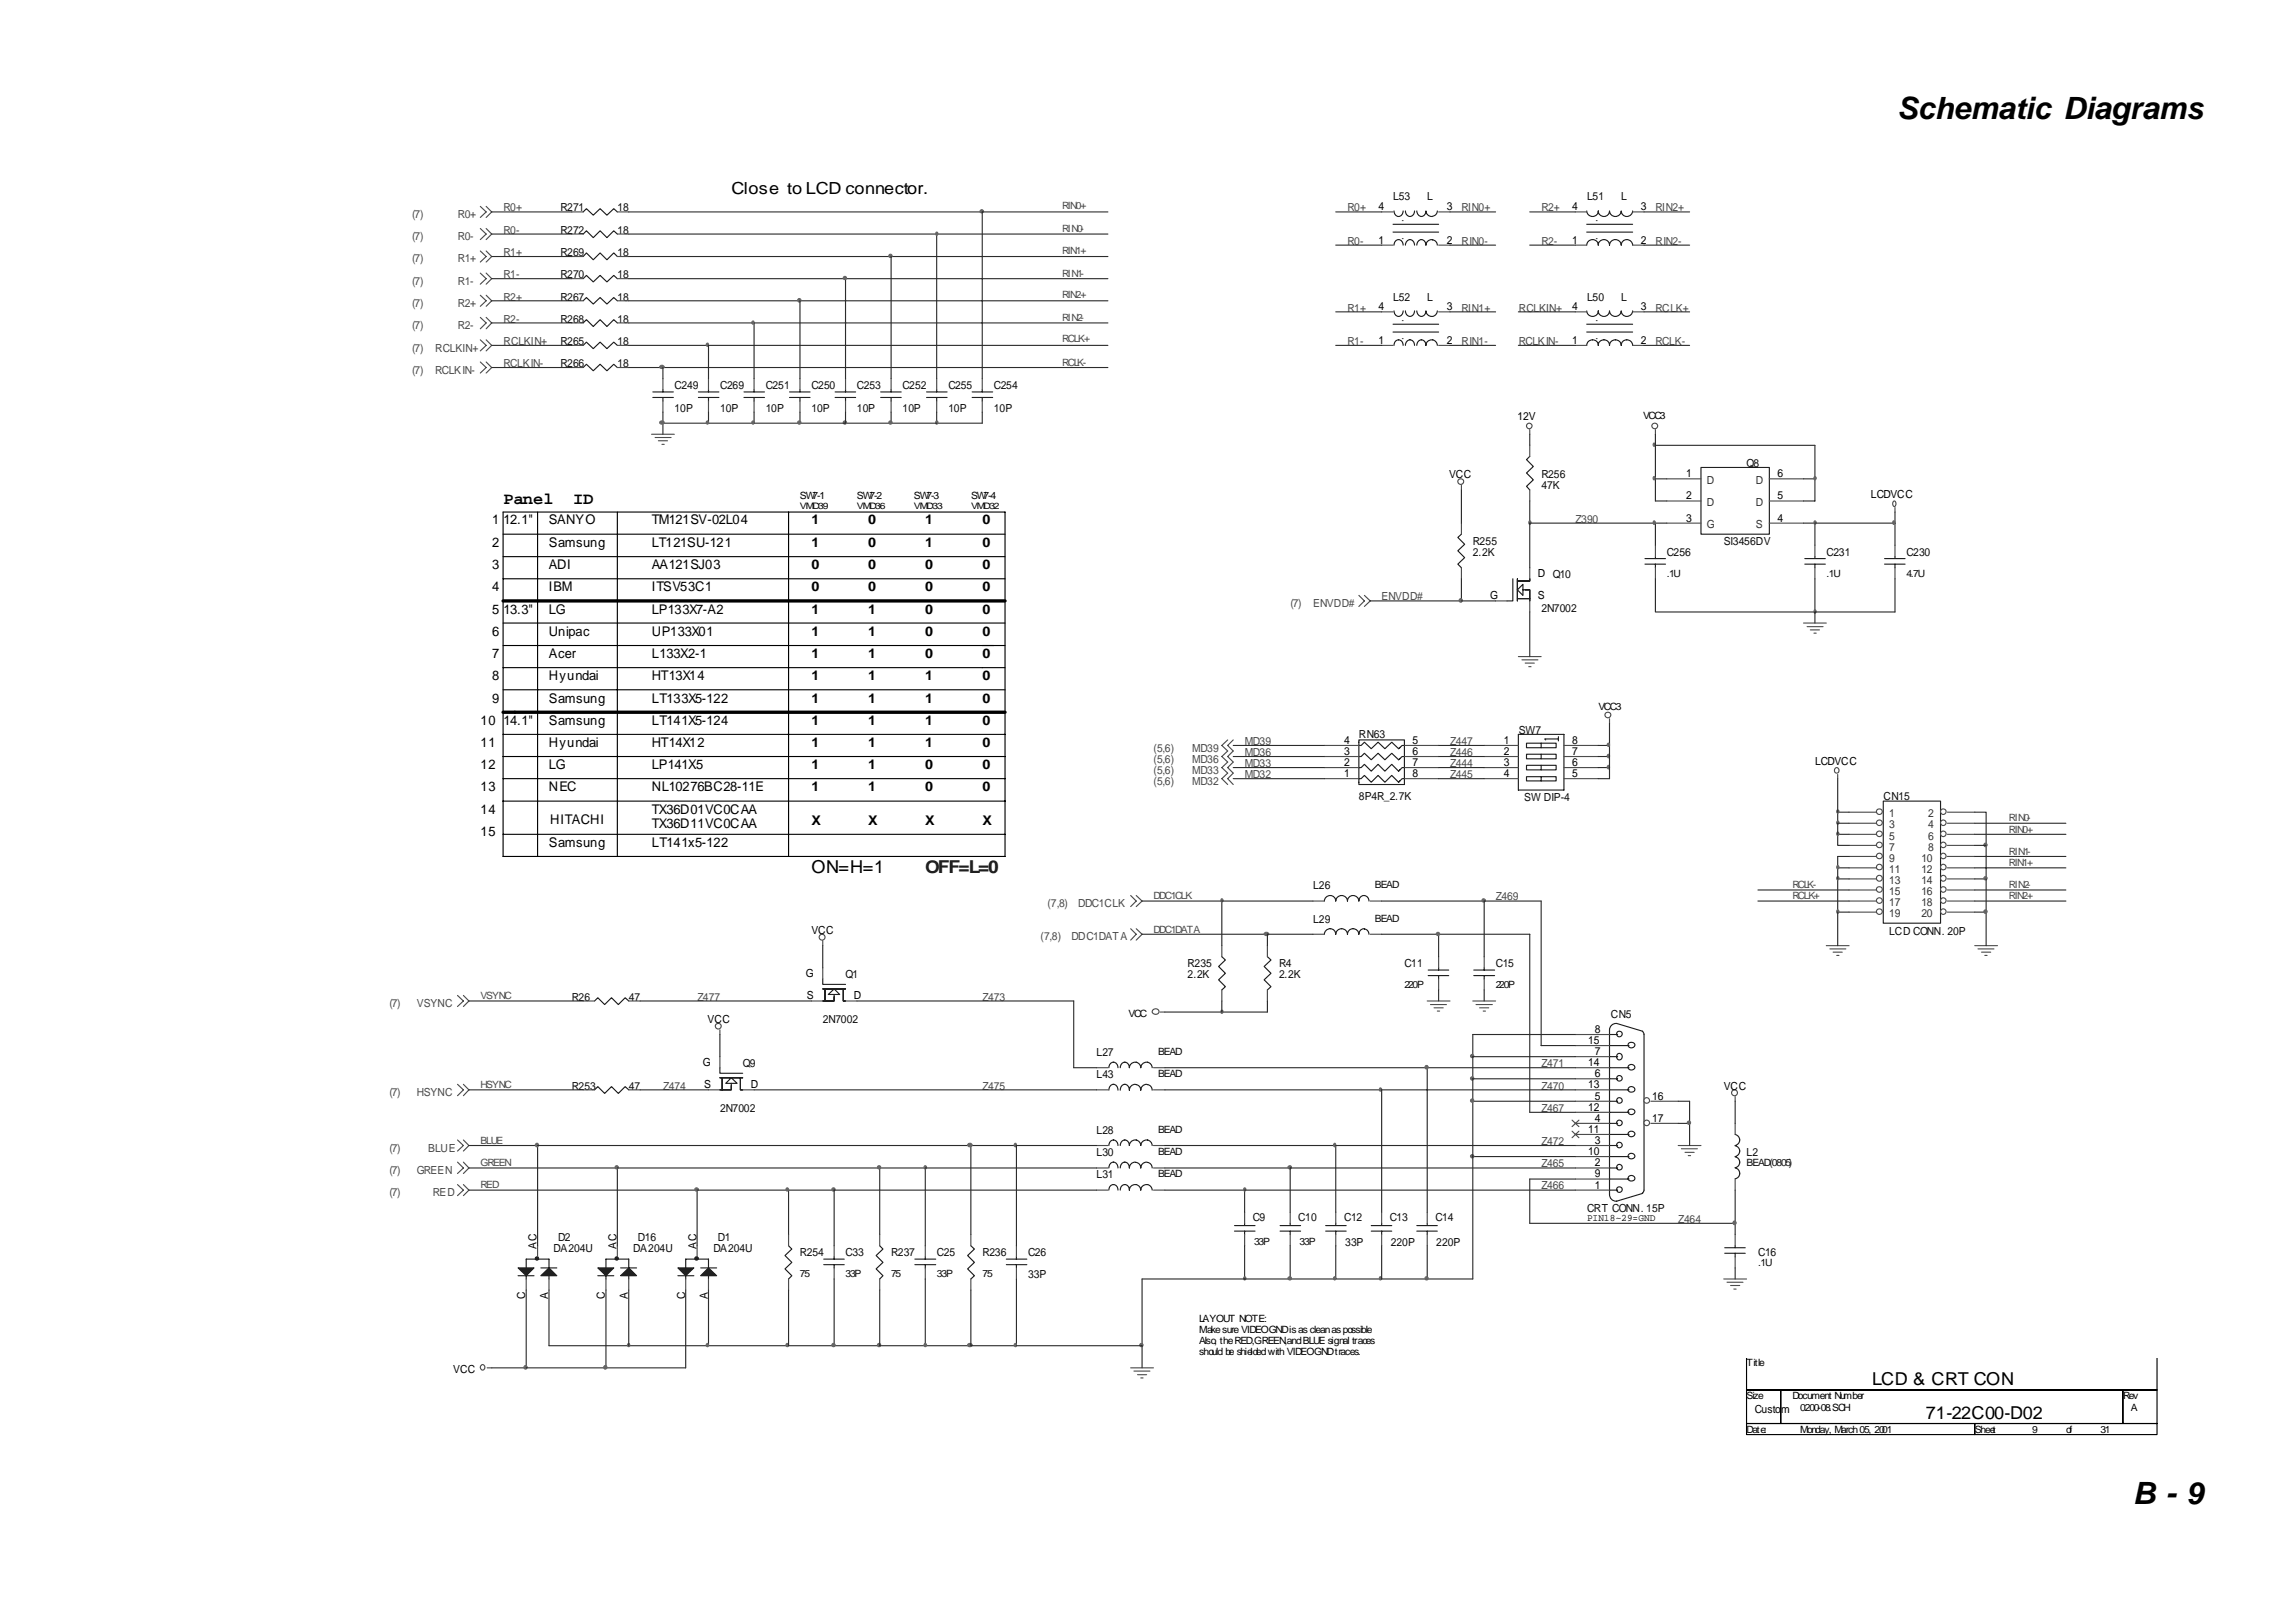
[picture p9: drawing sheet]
<svg xmlns="http://www.w3.org/2000/svg" width="297mm" height="210mm" viewBox="0 0 297 210" stroke-linecap="round" stroke-linejoin="round" font-family="sans-serif">
<defs><g id="words">
<g font-size="4">
<text x="246.7" y="15.4">Schematic Diagrams</text>
<text x="277.4" y="195.6">B - 9</text>
</g>
<g font-size="2.3">
<text x="105.5" y="113.6">ON=H=1</text>
<text x="243.5" y="180.1">LCD &amp; CRT CON</text>
<text x="250.5" y="184.5">71-22C00-D02</text>
</g>
<text font-size="2.3" fill="#1b1b1b" x="120.3" y="113.6">OFF=L=0</text>
<g font-size="2.2">
<text x="95.1" y="25.2">Close to LCD connector.</text>
<text x="65.5" y="65.5">Panel</text>
<text x="74.5" y="65.5">ID</text>
</g>
<g font-size="1.7">
<text x="64" y="68.2">1</text>
<text x="64" y="71.1">2</text>
<text x="65.5" y="68.2">12.1&quot;</text>
<text x="71.4" y="71.1">Samsung</text>
<text x="71.4" y="68.2">SANYO</text>
<text x="84.8" y="71.1">LT121SU-121</text>
<text x="84.8" y="68.2">TM121SV-02L04</text>
<text x="105.5" y="71.1">1</text>
<text x="105.5" y="68.2">1</text>
<text x="112.9" y="71.1">0</text>
<text x="112.9" y="68.2">0</text>
<text x="120.3" y="68.2">1</text>
<text x="120.3" y="71.1">1</text>
<text x="127.8" y="71.1">0</text>
<text x="127.8" y="68.2">0</text>
<text x="64" y="74">3</text>
<text x="64" y="76.9">4</text>
<text x="71.4" y="74">ADI</text>
<text x="71.4" y="76.9">IBM</text>
<text x="84.8" y="76.9">ITSV53C1</text>
<text x="84.8" y="74">AA121SJ03</text>
<text x="105.5" y="74">0</text>
<text x="105.5" y="76.9">0</text>
<text x="112.9" y="76.9">0</text>
<text x="112.9" y="74">0</text>
<text x="120.3" y="74">0</text>
<text x="120.3" y="76.9">0</text>
<text x="127.8" y="74">0</text>
<text x="127.8" y="76.9">0</text>
<text x="64" y="79.8">5</text>
<text x="64" y="82.7">6</text>
<text x="65.5" y="79.8">13.3&quot;</text>
<text x="71.4" y="79.8">LG</text>
<text x="71.4" y="82.7">Unipac</text>
<text x="84.8" y="82.7">UP133X01</text>
<text x="84.8" y="79.8">LP133X7-A2</text>
<text x="105.5" y="82.7">1</text>
<text x="105.5" y="79.8">1</text>
<text x="112.9" y="82.7">1</text>
<text x="112.9" y="79.8">1</text>
<text x="120.3" y="79.8">0</text>
<text x="120.3" y="82.7">0</text>
<text x="127.8" y="79.8">0</text>
<text x="127.8" y="82.7">0</text>
<text x="64" y="85.6">7</text>
<text x="64" y="88.4">8</text>
<text x="71.4" y="85.6">Acer</text>
<text x="71.4" y="88.4">Hyundai</text>
<text x="84.8" y="88.4">HT13X14</text>
<text x="84.8" y="85.6">L133X2-1</text>
<text x="105.5" y="88.4">1</text>
<text x="105.5" y="85.6">1</text>
<text x="112.9" y="88.4">1</text>
<text x="112.9" y="85.6">1</text>
<text x="120.3" y="88.4">1</text>
<text x="120.3" y="85.6">0</text>
<text x="127.8" y="85.6">0</text>
<text x="127.8" y="88.4">0</text>
<text x="62.5" y="94.2">10</text>
<text x="64" y="91.4">9</text>
<text x="65.5" y="94.2">14.1&quot;</text>
<text x="71.4" y="91.4">Samsung</text>
<text x="71.4" y="94.2">Samsung</text>
<text x="84.8" y="94.2">LT141X5-124</text>
<text x="84.8" y="91.4">LT133X5-122</text>
<text x="105.5" y="94.2">1</text>
<text x="105.5" y="91.4">1</text>
<text x="112.9" y="94.2">1</text>
<text x="112.9" y="91.4">1</text>
<text x="120.3" y="91.4">1</text>
<text x="120.3" y="94.2">1</text>
<text x="127.8" y="91.4">0</text>
<text x="127.8" y="94.2">0</text>
<text x="62.5" y="97.1">11</text>
<text x="62.5" y="100">12</text>
<text x="71.4" y="97.1">Hyundai</text>
<text x="71.4" y="100">LG</text>
<text x="84.8" y="100">LP141X5</text>
<text x="84.8" y="97.1">HT14X12</text>
<text x="105.5" y="97.1">1</text>
<text x="105.5" y="100">1</text>
<text x="112.9" y="100">1</text>
<text x="112.9" y="97.1">1</text>
<text x="120.3" y="97.1">1</text>
<text x="120.3" y="100">0</text>
<text x="127.8" y="97.1">0</text>
<text x="127.8" y="100">0</text>
<text x="62.5" y="102.9">13</text>
<text x="62.5" y="105.8">14</text>
<text x="71.4" y="102.9">NEC</text>
<text x="71.6" y="107.1">HITACHI</text>
<text x="84.8" y="105.8">TX36D01VC0CAA</text>
<text x="84.8" y="107.7">TX36D11VC0CAA</text>
<text x="84.8" y="102.9">NL10276BC28-11E</text>
<text x="105.5" y="102.9">1</text>
<text x="105.5" y="107.2">X</text>
<text x="112.9" y="102.9">1</text>
<text x="112.9" y="107.2">X</text>
<text x="120.3" y="102.9">0</text>
<text x="120.3" y="107.2">X</text>
<text x="127.8" y="107.2">X</text>
<text x="127.8" y="102.9">0</text>
<text x="62.5" y="108.7">15</text>
<text x="71.4" y="110.2">Samsung</text>
<text x="84.8" y="110.2">LT141x5-122</text>
</g>
<g font-size="1.4" fill="#4a4a4a">
<text x="53.6" y="28.4">(7)</text>
<text x="59.5" y="28.4">R0+</text>
<text x="65.5" y="27.5">R0+</text>
<text x="175.2" y="27.5">R0+</text>
<text x="190.1" y="27.5">RIN0+</text>
<text x="200.5" y="27.5">R2+</text>
<text x="215.3" y="27.5">RIN2+</text>
<text x="53.6" y="31.2">(7)</text>
<text x="53.6" y="34.1">(7)</text>
<text x="59.5" y="31.2">R0-</text>
<text x="59.5" y="34.1">R1+</text>
<text x="65.5" y="30.4">R0-</text>
<text x="65.5" y="33.3">R1+</text>
<text x="175.2" y="31.8">R0-</text>
<text x="190.1" y="31.8">RIN0-</text>
<text x="200.5" y="31.8">R2-</text>
<text x="215.3" y="31.8">RIN2-</text>
<text x="53.6" y="37">(7)</text>
<text x="53.6" y="39.9">(7)</text>
<text x="59.5" y="37">R1-</text>
<text x="59.5" y="39.9">R2+</text>
<text x="65.5" y="36.2">R1-</text>
<text x="65.5" y="42">R2-</text>
<text x="65.5" y="39.1">R2+</text>
<text x="175.2" y="40.5">R1+</text>
<text x="190.1" y="40.5">RIN1+</text>
<text x="197.5" y="40.5">RCLKIN+</text>
<text x="215.3" y="40.5">RCLK+</text>
<text x="53.6" y="42.8">(7)</text>
<text x="53.6" y="45.7">(7)</text>
<text x="56.6" y="45.7">RCLKIN+</text>
<text x="59.5" y="42.8">R2-</text>
<text x="65.5" y="44.8">RCLKIN+</text>
<text x="65.5" y="47.7">RCLKIN-</text>
<text x="175.2" y="44.8">R1-</text>
<text x="190.1" y="44.8">RIN1-</text>
<text x="197.5" y="44.8">RCLKIN-</text>
<text x="215.3" y="44.8">RCLK-</text>
<text x="53.6" y="48.6">(7)</text>
<text x="56.6" y="48.6">RCLKIN-</text>
<text x="204.9" y="68">Z390</text>
<text x="167.8" y="79">(7)</text>
<text x="170.8" y="79">ENVDD#</text>
<text x="179.7" y="78.1">ENVDD#</text>
<text x="150" y="97.8">(5,6)</text>
<text x="150" y="100.6">(5,6)</text>
<text x="150" y="99.2">(5,6)</text>
<text x="155" y="97.8">MD39</text>
<text x="155" y="100.6">MD33</text>
<text x="155" y="99.2">MD36</text>
<text x="161.9" y="98.3">MD36</text>
<text x="161.9" y="99.8">MD33</text>
<text x="161.9" y="96.9">MD39</text>
<text x="161.9" y="101.2">MD32</text>
<text x="188.6" y="99.8">Z444</text>
<text x="188.6" y="101.2">Z445</text>
<text x="188.6" y="98.3">Z446</text>
<text x="188.6" y="96.9">Z447</text>
<text x="150" y="102.1">(5,6)</text>
<text x="155" y="102.1">MD32</text>
<text x="136.2" y="118">(7,8)</text>
<text x="140.2" y="118">DDC1CLK</text>
<text x="194.5" y="117.1">Z469</text>
<text x="135.3" y="122.3">(7,8)</text>
<text x="139.3" y="122.3">DDC1DATA</text>
<text x="50.7" y="131">(7)</text>
<text x="54.2" y="131">VSYNC</text>
<text x="90.7" y="130.1">Z477</text>
<text x="127.8" y="130.1">Z473</text>
<text x="50.7" y="142.5">(7)</text>
<text x="54.2" y="142.5">HSYNC</text>
<text x="86.3" y="141.7">Z474</text>
<text x="127.8" y="141.7">Z475</text>
<text x="200.5" y="141.7">Z470</text>
<text x="200.5" y="138.8">Z471</text>
<text x="50.7" y="149.8">(7)</text>
<text x="55.7" y="149.8">BLUE</text>
<text x="200.5" y="144.6">Z467</text>
<text x="200.5" y="148.9">Z472</text>
<text x="50.7" y="152.7">(7)</text>
<text x="50.7" y="155.6">(7)</text>
<text x="54.2" y="152.7">GREEN</text>
<text x="56.3" y="155.6">RED</text>
<text x="200.5" y="151.8">Z465</text>
<text x="200.5" y="154.7">Z466</text>
<text x="218.3" y="159.1">Z464</text>
</g>
<g font-size="1.4" fill="#0d0d0d">
<text x="72.9" y="27.5">R271</text>
<text x="80.3" y="27.5">18</text>
<text x="181.2" y="26">L53</text>
<text x="185.6" y="26">L</text>
<text x="206.4" y="26">L51</text>
<text x="210.8" y="26">L</text>
<text x="72.9" y="33.3">R269</text>
<text x="72.9" y="30.4">R272</text>
<text x="80.3" y="33.3">18</text>
<text x="80.3" y="30.4">18</text>
<text x="72.9" y="39.1">R267</text>
<text x="72.9" y="36.2">R270</text>
<text x="72.9" y="42">R268</text>
<text x="80.3" y="39.1">18</text>
<text x="80.3" y="36.2">18</text>
<text x="80.3" y="42">18</text>
<text x="181.2" y="39.1">L52</text>
<text x="185.6" y="39.1">L</text>
<text x="206.4" y="39.1">L50</text>
<text x="210.8" y="39.1">L</text>
<text x="72.9" y="44.8">R265</text>
<text x="72.9" y="47.7">R266</text>
<text x="80.3" y="44.8">18</text>
<text x="80.3" y="47.7">18</text>
<text x="87.7" y="50.6">C249</text>
<text x="87.7" y="53.5">10P</text>
<text x="93.7" y="50.6">C269</text>
<text x="93.7" y="53.5">10P</text>
<text x="99.6" y="50.6">C251</text>
<text x="99.6" y="53.5">10P</text>
<text x="105.5" y="50.6">C250</text>
<text x="105.5" y="53.5">10P</text>
<text x="111.4" y="50.6">C253</text>
<text x="111.4" y="53.5">10P</text>
<text x="117.4" y="50.6">C252</text>
<text x="117.4" y="53.5">10P</text>
<text x="123.3" y="50.6">C255</text>
<text x="123.3" y="53.5">10P</text>
<text x="129.3" y="50.6">C254</text>
<text x="129.3" y="53.5">10P</text>
<text x="200.5" y="62.2">R256</text>
<text x="200.5" y="63.6">47K</text>
<text x="227.1" y="60.8">Q8</text>
<text x="191.5" y="70.9">R255</text>
<text x="224.2" y="70.9">SI3456DV</text>
<text x="191.5" y="72.3">2.2K</text>
<text x="216.8" y="72.3">C256</text>
<text x="237.6" y="72.3">C231</text>
<text x="247.9" y="72.3">C230</text>
<text x="200.5" y="79.6">2N7002</text>
<text x="197.5" y="95.4">SW7</text>
<text x="176.7" y="96">RN63</text>
<text x="176.7" y="104.1">8P4R_2.7K</text>
<text x="198.2" y="104.2">SW DIP-4</text>
<text x="245" y="104.1">CN15</text>
<text x="170.8" y="115.7">L26</text>
<text x="154.5" y="125.8">R235</text>
<text x="166.4" y="125.8">R4</text>
<text x="170.8" y="120">L29</text>
<text x="182.6" y="125.8">C11</text>
<text x="194.5" y="125.8">C15</text>
<text x="245.7" y="121.6">LCD CONN. 20P</text>
<text x="74.4" y="130.1">R26</text>
<text x="81.8" y="130.1">47</text>
<text x="110" y="127.2">Q1</text>
<text x="154.5" y="127.2">2.2K</text>
<text x="166.4" y="127.2">2.2K</text>
<text x="107" y="133">2N7002</text>
<text x="142.6" y="137.3">L27</text>
<text x="209.5" y="132.4">CN5</text>
<text x="74.4" y="141.7">R253</text>
<text x="81.8" y="141.7">47</text>
<text x="96.6" y="138.8">Q9</text>
<text x="142.6" y="140.3">L43</text>
<text x="93.7" y="144.6">2N7002</text>
<text x="142.6" y="147.5">L28</text>
<text x="142.6" y="150.4">L30</text>
<text x="142.6" y="153.3">L31</text>
<text x="227.1" y="150.4">L2</text>
<text x="72.6" y="161.3">D2</text>
<text x="83" y="161.3">D16</text>
<text x="93.4" y="161.3">D1</text>
<text x="162.9" y="158.8">C9</text>
<text x="168.8" y="158.8">C10</text>
<text x="174.8" y="158.8">C12</text>
<text x="180.7" y="158.8">C13</text>
<text x="186.7" y="158.8">C14</text>
<text x="206.4" y="157.6">CRT CONN. 15P</text>
<text x="72" y="162.8">DA204U</text>
<text x="82.4" y="162.8">DA204U</text>
<text x="92.8" y="162.8">DA204U</text>
<text x="104" y="163.4">R254</text>
<text x="110" y="163.4">C33</text>
<text x="115.9" y="163.4">R237</text>
<text x="121.9" y="163.4">C25</text>
<text x="127.8" y="163.4">R236</text>
<text x="133.7" y="163.4">C26</text>
<text x="133.7" y="166.3">33P</text>
<text x="174.9" y="162.1">33P</text>
<text x="180.9" y="162.1">220P</text>
<text x="186.8" y="162.1">220P</text>
<text x="228.7" y="163.4">C16</text>
</g>
<g font-size="1.4">
<text x="179.3" y="27.4">4</text>
<text x="188.2" y="27.4">3</text>
<text x="204.5" y="27.4">4</text>
<text x="213.4" y="27.4">3</text>
<text x="179.3" y="31.7">1</text>
<text x="188.2" y="31.7">2</text>
<text x="204.5" y="31.7">1</text>
<text x="213.4" y="31.7">2</text>
<text x="179.3" y="40.4">4</text>
<text x="188.2" y="40.4">3</text>
<text x="204.5" y="40.4">4</text>
<text x="213.4" y="40.4">3</text>
<text x="179.3" y="44.7">1</text>
<text x="188.2" y="44.7">2</text>
<text x="204.5" y="44.7">1</text>
<text x="213.4" y="44.7">2</text>
<text x="197.3" y="54.7">12V</text>
<text x="188.4" y="62.2">VCC</text>
<text x="219.3" y="64.9">2</text>
<text x="219.3" y="62">1</text>
<text x="231.2" y="64.9">5</text>
<text x="231.2" y="62">6</text>
<text x="243.3" y="64.8">LCDVCC</text>
<text x="219.3" y="67.8">3</text>
<text x="231.2" y="67.8">4</text>
<text x="193.8" y="77.9">G</text>
<text x="200" y="77.9">S</text>
<text x="200" y="75.1">D Q10</text>
<text x="174.8" y="101.1">1</text>
<text x="174.8" y="99.6">2</text>
<text x="174.8" y="98.2">3</text>
<text x="174.8" y="96.7">4</text>
<text x="183.7" y="101.1">8</text>
<text x="183.7" y="99.6">7</text>
<text x="183.7" y="98.2">6</text>
<text x="183.7" y="96.7">5</text>
<text x="195.6" y="96.7">1</text>
<text x="195.6" y="98.2">2</text>
<text x="195.6" y="99.6">3</text>
<text x="195.6" y="101.1">4</text>
<text x="204.5" y="96.7">8</text>
<text x="204.5" y="98.2">7</text>
<text x="204.5" y="99.6">6</text>
<text x="204.5" y="101.1">5</text>
<text x="236.1" y="99.5">LCDVCC</text>
<text x="105.5" y="121.5">VCC</text>
<text x="104.8" y="127.1">G</text>
<text x="104.9" y="130">S</text>
<text x="111" y="130">D</text>
<text x="92" y="133">VCC</text>
<text x="206.5" y="135.8">15</text>
<text x="207.4" y="134.3">8</text>
<text x="207.4" y="137.2">7</text>
<text x="91.4" y="138.6">G</text>
<text x="91.6" y="141.5">S</text>
<text x="97.6" y="141.5">D</text>
<text x="206.5" y="138.6">14</text>
<text x="206.5" y="141.5">13</text>
<text x="207.4" y="140.1">6</text>
<text x="207.4" y="143">5</text>
<text x="214.9" y="143">16</text>
<text x="224.2" y="141.7">VCC</text>
<text x="206.5" y="144.4">12</text>
<text x="206.5" y="147.3">11</text>
<text x="207.4" y="145.9">4</text>
<text x="207.4" y="148.8">3</text>
<text x="214.9" y="145.9">17</text>
<text x="206.5" y="150.2">10</text>
<text x="207.4" y="151.6">2</text>
<text x="207.4" y="153.1">9</text>
<text x="207.4" y="154.6">1</text>
<text x="69.8" y="162.4" transform="rotate(-90 69.8 162.4)">AC</text>
<text x="80.2" y="162.4" transform="rotate(-90 80.2 162.4)">AC</text>
<text x="90.6" y="162.4" transform="rotate(-90 90.6 162.4)">AC</text>
<text x="68.3" y="169" transform="rotate(-90 68.3 169)">C</text>
<text x="71.3" y="169" transform="rotate(-90 71.3 169)">A</text>
<text x="78.7" y="169" transform="rotate(-90 78.7 169)">C</text>
<text x="81.6" y="169" transform="rotate(-90 81.6 169)">A</text>
<text x="89.1" y="169" transform="rotate(-90 89.1 169)">C</text>
<text x="92.1" y="169" transform="rotate(-90 92.1 169)">A</text>
<text x="59" y="178.6">VCC</text>
<text x="228.2" y="183.7">Custom</text>
</g>
<g font-size="1.4" fill="#1b1b1b">
<text x="182.5" y="28.9" transform="rotate(-90 182.5 28.9)">.</text>
<text x="207.8" y="28.9" transform="rotate(-90 207.8 28.9)">.</text>
<text x="182.5" y="31.2" transform="rotate(-90 182.5 31.2)">.</text>
<text x="207.8" y="31.2" transform="rotate(-90 207.8 31.2)">.</text>
<text x="182.5" y="41.9" transform="rotate(-90 182.5 41.9)">.</text>
<text x="207.8" y="41.9" transform="rotate(-90 207.8 41.9)">.</text>
<text x="182.5" y="44.2" transform="rotate(-90 182.5 44.2)">.</text>
<text x="207.8" y="44.2" transform="rotate(-90 207.8 44.2)">.</text>
</g>
<g font-size="1.4" fill="#343434">
<text x="222" y="65.8">D</text>
<text x="222" y="62.9">D</text>
<text x="228.4" y="65.8">D</text>
<text x="228.4" y="62.9">D</text>
<text x="222" y="68.7">G</text>
<text x="228.4" y="68.7">S</text>
<text x="245.7" y="106.3">1</text>
<text x="245.7" y="107.7">3</text>
<text x="250.8" y="106.3">2</text>
<text x="250.8" y="107.7">4</text>
<text x="245.7" y="109.2">5</text>
<text x="245.7" y="110.6">7</text>
<text x="245.7" y="112.1">9</text>
<text x="245.7" y="113.5">11</text>
<text x="249.9" y="112.1">10</text>
<text x="249.9" y="113.5">12</text>
<text x="250.8" y="109.2">6</text>
<text x="250.8" y="110.6">8</text>
<text x="245.7" y="114.9">13</text>
<text x="245.7" y="116.4">15</text>
<text x="245.7" y="117.8">17</text>
<text x="245.7" y="119.3">19</text>
<text x="249.9" y="114.9">14</text>
<text x="249.9" y="116.4">16</text>
<text x="249.9" y="117.8">18</text>
<text x="249.9" y="119.3">20</text>
</g>
<g font-size="1.3" fill="#4a4a4a">
<text x="138.2" y="27.2">RIN0+</text>
<text x="138.2" y="33">RIN1+</text>
<text x="138.2" y="36">RIN1-</text>
<text x="138.2" y="30.2">RIN0-</text>
<text x="138.2" y="38.7">RIN2+</text>
<text x="138.2" y="41.8">RIN2-</text>
<text x="138.2" y="47.5">RCLK-</text>
<text x="138.2" y="44.5">RCLK+</text>
<text x="261.3" y="106.8">RIN0-</text>
<text x="261.3" y="112.6">RIN1+</text>
<text x="261.3" y="111.2">RIN1-</text>
<text x="261.3" y="108.3">RIN0+</text>
<text x="150" y="116.9">DDC1CLK</text>
<text x="233.1" y="116.9">RCLK+</text>
<text x="233.1" y="115.5">RCLK-</text>
<text x="261.3" y="116.9">RIN2+</text>
<text x="261.3" y="115.5">RIN2-</text>
<text x="150" y="121.3">DDC1DATA</text>
<text x="62.5" y="130">VSYNC</text>
<text x="62.5" y="141.5">HSYNC</text>
<text x="62.5" y="148.8">BLUE</text>
<text x="62.5" y="151.6">GREEN</text>
<text x="62.5" y="154.5">RED</text>
</g>
<g font-size="1.3">
<text x="213.7" y="54.5">VCC3</text>
<text x="104" y="64.9">SW7-1</text>
<text x="111.4" y="64.9">SW7-2</text>
<text x="118.9" y="64.9">SW7-3</text>
<text x="126.3" y="64.9">SW7-4</text>
<text x="207.9" y="92.4">VCC3</text>
<text x="146.8" y="132.3">VCC</text>
<text x="206.4" y="158.8">PIN18~29=GND</text>
<text x="155.9" y="171.9">LAYOUT NOTE:</text>
<text x="155.9" y="173.3">Make sure VIDEOGND is as clean as possible</text>
<text x="155.9" y="174.8">Also, the RED,GREEN,and BLUE signal traces</text>
<text x="155.9" y="176.2">should be shielded with VIDEOGND traces.</text>
<text x="227.1" y="177.6">Title</text>
<text x="227.1" y="182">Size</text>
<text x="233.1" y="182">Document Number</text>
<text x="234.1" y="183.6">0200-08.SCH</text>
<text x="276.1" y="182">Rev</text>
<text x="277.1" y="183.6">A</text>
<text x="227.1" y="186.3">Date:</text>
<text x="234.1" y="186.3">Monday, March 05, 2001</text>
<text x="256.8" y="186.3">Sheet</text>
<text x="264.3" y="186.3">9</text>
<text x="268.7" y="186.3">of</text>
<text x="273.2" y="186.3">31</text>
</g>
<g font-size="1.3" fill="#0d0d0d">
<text x="216.8" y="75">.1U</text>
<text x="237.6" y="75">.1U</text>
<text x="247.9" y="75">4.7U</text>
<text x="178.8" y="115.5">BEAD</text>
<text x="178.8" y="119.9">BEAD</text>
<text x="182.6" y="128.5">220P</text>
<text x="194.5" y="128.5">220P</text>
<text x="150.6" y="137.2">BEAD</text>
<text x="150.6" y="140.1">BEAD</text>
<text x="150.6" y="147.3">BEAD</text>
<text x="150.6" y="150.2">BEAD</text>
<text x="150.6" y="153.1">BEAD</text>
<text x="227.1" y="151.6">BEAD(0805)</text>
<text x="163.1" y="161.9">33P</text>
<text x="169" y="161.9">33P</text>
<text x="104" y="166.1">75</text>
<text x="110" y="166.1">33P</text>
<text x="115.9" y="166.1">75</text>
<text x="121.9" y="166.1">33P</text>
<text x="127.8" y="166.1">75</text>
<text x="228.7" y="164.6">.1U</text>
</g>
<g font-size="1.2">
<text x="104" y="66.3">VMD39</text>
<text x="111.4" y="66.3">VMD36</text>
<text x="118.9" y="66.3">VMD33</text>
<text x="126.3" y="66.3">VMD32</text>
</g>
</g></defs>
<path d="M227.1 173.6h53.4v2.9h-53.4zM227.1 176.5h53.4v4.3h-53.4zM227.1 180.8h4.5v4.3h-4.5zM227.1 185.1h29.7v1.5h-29.7zM231.6 180.8h44.5v4.3h-44.5zM256.8 185.1h23.7v1.5h-23.7zM276.1 180.8h4.4v4.3h-4.4z" fill="none" stroke="#000" stroke-width=".15"/>
<g fill="none" stroke="#4a4a4a" stroke-width=".15">
<path d="M62.5 26.8l.7 .8-.7 .7M62.5 29.7l.7 .7-.7 .8M62.5 32.6l.7 .8-.7 .7M62.5 35.5l.7 .7-.7 .8M62.5 38.4l.7 .7-.7 .7M63.2 26.8l.7 .8-.7 .7M63.2 29.7l.7 .7-.7 .8M63.2 32.6l.7 .8-.7 .7M63.2 35.5l.7 .7-.7 .8M63.2 38.4l.7 .7-.7 .7M74.4 27.6h1.4M74.4 33.4h1.4"/>
<path d="M74.4 30.4h1.4M74.4 39.1h1.4M74.4 36.2h1.4M80.3 27.6h1.5M80.3 33.4h1.5M80.3 30.4h1.5M80.3 39.1h1.5M80.3 36.2h1.5M62.5 44.2l.7 .7-.7 .7M62.5 41.3l.7 .7-.7 .8M62.5 47.1l.7 .7-.7 .7M63.2 44.2l.7 .7-.7 .7"/>
<path d="M63.2 41.3l.7 .7-.7 .8M63.2 47.1l.7 .7-.7 .7M74.4 44.9h1.4M74.4 42h1.4M74.4 47.8h1.4M80.3 44.9h1.5M80.3 42h1.5M80.3 47.8h1.5M84.7 56.5h3M85.2 56.9h2.1M85.6 57.3h1.2M86.1 57.8h.3"/>
<path d="M198.9 55.9v.6M215.3 55.9v.6M176.7 77.4l.7 .8-.7 .7M177.4 77.4l.8 .8-.8 .7M190.1 63.1v.6M246.3 65.2h.1a.41 .41 0 0 1 0 .7 .42 .42 0 0 1-.1-.7zM246.4 66v.6M159.7 96.2l-.8 .7 .8 .8-.8 .7 .8 .7-.8 .7 .8 .7-.8 .8 .8 .7M160.4 96.2l-.7 .7 .7 .8-.7 .7 .7 .7-.7 .7 .7 .7-.7 .8 .7 .7M197.5 85.4h2.9M197.9 85.8h2.1M198.4 86.2h1.1"/>
<path d="M198.8 86.7h.3M209.3 93.5v.6M234.6 81h2.9M235 81.5h2.1M235.4 81.9h1.2M235.9 82.3h.3M238.7 99.9a.33 .33 0 0 1 .5 .3 .33 .33 0 0 1-.5 .3 .41 .41 0 0 1 0-.6zM147 116.5l.8 .7-.8 .7M147.8 116.5l.7 .7-.7 .7M170.8 117.2h1.4M178.2 117.2h1.5M239 100.7v.6"/>
<path d="M59.5 129.5l.8 .7-.8 .7M60.3 129.5l.7 .7-.7 .7M75.8 130.2h1.5M81.8 130.2h1.5M93.6 133.9v.6M107 122.4v.6M147 120.8l.8 .7-.8 .8M147.8 120.8l.7 .7-.7 .8M149.9 131.4a.46 .46 0 0 1 .5-.2 .46 .46 0 0 1 .3 .4 .42 .42 0 0 1-.5 .3 .42 .42 0 0 1-.3-.5zM150.9 131.6h.6M158.9 123v1.4M158.9 128.7v1.5"/>
<path d="M164.8 123v1.4M164.8 128.7v1.5M185.6 130.2h3M186 130.6h2.1M186.5 131.1h1.2M186.9 131.5h.3M187.1 124.4v1.5M187.1 127.3v1.4M191.5 130.2h3M192 130.6h2.1M192.4 131.1h1.2M192.9 131.5h.3"/>
<path d="M193 124.4v1.5M193 127.3v1.4M204.9 134.5h4.4M204.9 136h4.4M204.9 137.4h4.4M204.9 138.9h4.4M237.5 123h3M238 123.4h2.1M238.4 123.8h1.2M238.9 124.3h.3M256.8 123h3M257.2 123.4h2.1"/>
<path d="M257.7 123.8h1.2M258.1 124.3h.3M59.5 141l.8 .7-.8 .8M59.5 148.3l.8 .7-.8 .7M59.5 154.1l.8 .7-.8 .7M59.5 151.1l.8 .8-.8 .7M60.3 141l.7 .7-.7 .8M60.3 148.3l.7 .7-.7 .7M60.3 154.1l.7 .7-.7 .7M60.3 151.1l.7 .8-.7 .7M75.8 141.7h1.5M81.8 141.7h1.5"/>
<path d="M161.9 157.7v1.4M167.8 157.7v1.4M173.7 157.7v1.4M179.7 157.7v1.4M185.6 157.7v1.4M204.9 149h4.4M204.9 141.7h4.4M204.9 140.3h4.4M204.9 143.2h4.4M204.9 144.7h4.4M204.9 146.1h4.4M204.9 147.5h4.4"/>
<path d="M204.9 150.4h4.4M204.9 151.9h4.4M204.9 153.3h4.4M204.9 154.8h4.4M218.3 149h2.9M218.7 149.4h2.1M219.1 149.9h1.2M219.6 150.3h.3M225.7 142.6v.6M225.7 146.1v1.4M225.7 153.3v1.5M63.4 177.9h.5"/>
<path d="M68.4 166.3v1.5M69.9 162v1.5M71.4 166.3v1.5M78.8 166.3v1.5M80.3 162v1.5M81.8 166.3v1.5M89.2 166.3v1.5M90.7 162v1.5M92.1 166.3v1.5M102.6 160.5v1.5M102.6 166.3v1.5M108.5 162v1.5"/>
<path d="M108.5 164.9v1.4M114.4 160.5v1.5M114.4 166.3v1.5M120.3 162v1.5M120.3 164.9v1.4M126.3 160.5v1.5M126.3 166.3v1.5M132.2 162v1.5M132.2 164.9v1.4M147 177.9h3M147.5 178.3h2M147.9 178.8h1.2"/>
<path d="M148.4 179.2h.3M161.9 160.5v1.5M167.8 160.5v1.5M173.7 160.5v1.5M179.7 160.5v1.5M185.6 160.5v1.5M224.2 166.3h2.9M224.6 166.8h2.1M225.1 167.2h1.2M225.5 167.6h.3M225.7 160.5v1.5M225.7 163.5v1.4"/>
<circle cx="198.9" cy="55.4" r=".36"/>
<circle cx="215.2" cy="55.4" r=".37"/>
<circle cx="190" cy="62.6" r=".37"/>
<circle cx="209.1" cy="93" r=".37"/>
<circle cx="93.4" cy="133.5" r=".37"/>
<circle cx="106.9" cy="121.9" r=".38"/>
<circle cx="225.6" cy="142.1" r=".38"/>
<circle cx="62.7" cy="177.8" r=".33"/>
</g>
<g fill="none" stroke="#1b1b1b" stroke-width=".15">
<path d="M75.8 27.6l.5-.5 .9 .9 .8-.9 .9 .9 .9-.9 .5 .5M75.8 33.4l.5-.5 .9 .9 .8-.9 .9 .9 .9-.9 .5 .5M75.8 30.4l.5-.4 .9 .9 .8-.9 .9 .9 .9-.9 .5 .4M75.8 39.1l.5-.4 .9 .8 .8-.8 .9 .8 .9-.8 .5 .4M75.8 36.2l.5-.4 .9 .9 .8-.9 .9 .9 .9-.9 .5 .4M75.8 44.9l.5-.4 .9 .8 .8-.8 .9 .8 .9-.8 .5 .4M75.8 42l.5-.4 .9 .9 .8-.9 .9 .9 .9-.9 .5 .4M75.8 47.8l.5-.4 .9 .8 .8-.8 .9 .8 .9-.8 .5 .4M172.2 117.2a.74 .74 0 0 1 .8-.7 .74 .74 0 0 1 .7 .7 .76 .76 0 0 1 .8-.7 .76 .76 0 0 1 .7 .7 .74 .74 0 0 1 .8-.7 .74 .74 0 0 1 .7 .7 .66 .66 0 0 1 .7-.7 .66 .66 0 0 1 .6 .7M77.3 130.2l.4-.4 .9 .8 .9-.8 .9 .8 .9-.8 .5 .4M158.9 124.4l.5 .4-.9 .9 .9 .9-.9 .8 .9 .9-.5 .4M164.8 124.4l.5 .4-.9 .9 .9 .9-.9 .8 .9 .9-.5 .4"/>
<path d="M185.7 126.9h2.7M185.7 126.2h2.7M187.1 125.9v.3M187.1 126.9v.4M191.7 126.9h2.7M191.7 126.2h2.7M193 125.9v.3M193 126.9v.4M209.3 134.5h1.1M209.3 136h2.6M209.3 137.4h1.1M209.3 138.9h2.6"/>
<path d="M210.4 137a.4 .4 0 0 1 .6 .4 .4 .4 0 0 1-.6 .4 .51 .51 0 0 1 0-.8zM213.6 134.1l.2 .4v20.3l-.2 .4M213.6 134.1l-3.4-1a.85 .85 0 0 0-.9 .8v21.4a.86 .86 0 0 0 1 .9l3.3-1M77.3 141.7l.4-.4 .9 .9 .9-.9 .9 .9 .9-.9 .5 .4M160.6 159.4h2.6M161.9 159.1v.3M166.5 159.4h2.6M167.8 159.1v.3M172.4 159.4h2.7M173.7 159.1v.3M178.3 159.4h2.7M179.7 159.1v.3"/>
<path d="M184.3 159.4h2.6M185.6 159.1v.3M209.3 140.3h1.1M209.3 141.7h2.6M209.3 143.2h1.1M209.3 144.7h2.6M209.3 146.1h1.1M209.3 147.5h2.6M209.3 149h1.1M209.3 150.4h2.6M209.3 151.9h1.1M209.3 153.3h2.6"/>
<path d="M209.3 154.8h1.1M225.7 147.5a.73 .73 0 0 1 .6 .8 .73 .73 0 0 1-.6 .7M225.7 149a.71 .71 0 0 1 .6 .7 .71 .71 0 0 1-.6 .7M225.7 150.5a.71 .71 0 0 1 .6 .7 .71 .71 0 0 1-.6 .7M225.7 151.9a.71 .71 0 0 1 .6 .7 .71 .71 0 0 1-.6 .7M67.4 165.9h2.1M68.4 164.9v-1.1h3v1.1M68.4 165.9v.4M69.9 163.5v.3M70.3 164.9h2.1M71.4 165.9v.4M77.7 165.9h2.1"/>
<path d="M78.8 164.9v-1.1h3v1.1M78.8 165.9v.4M80.3 163.5v.3M80.7 164.9h2.1M81.8 165.9v.4M88.2 165.9h2M89.2 164.9v-1.1h2.9v1.1M89.2 165.9v.4M90.7 163.5v.3M91.1 164.9h2.1M92.1 165.9v.4M102.6 162l.4 .4-.9 .9 .9 .9-.9 .8 .9 .9-.4 .4"/>
<path d="M107.1 164.5h2.7M107.1 163.8h2.7M108.5 163.5v.3M108.5 164.5v.4M114.4 162l.4 .4-.9 .9 .9 .9-.9 .8 .9 .9-.4 .4M119 164.5h2.7M119 163.8h2.7M120.3 163.5v.3M120.3 164.5v.4M126.3 162l.4 .4-.9 .9 .9 .9-.9 .8 .9 .9-.4 .4M130.9 164.5h2.6M130.9 163.8h2.6"/>
<path d="M132.2 163.5v.3M132.2 164.5v.4M160.6 160.1h2.6M161.9 160.1v.4M166.5 160.1h2.6M167.8 160.1v.4M172.4 160.1h2.7M173.7 160.1v.4M178.3 160.1h2.7M179.7 160.1v.4M184.3 160.1h2.6M185.6 160.1v.4"/>
<path d="M224.3 163h2.7M224.3 162.3h2.7M225.7 162v.3M225.7 163v.5"/>
<circle cx="210.6" cy="134.5" r=".37"/>
<circle cx="212.2" cy="135.9" r=".42"/>
<circle cx="212.2" cy="138.8" r=".41"/>
<circle cx="210.6" cy="154.7" r=".37"/>
<circle cx="210.6" cy="143.1" r=".37"/>
<circle cx="210.6" cy="151.8" r=".37"/>
<circle cx="210.6" cy="146" r=".37"/>
<circle cx="210.6" cy="140.2" r=".37"/>
<circle cx="210.6" cy="148.9" r=".37"/>
<circle cx="212.2" cy="144.6" r=".42"/>
<circle cx="212.2" cy="141.7" r=".42"/>
<circle cx="212.2" cy="153.2" r=".42"/>
<circle cx="212.2" cy="150.4" r=".41"/>
<circle cx="212.2" cy="147.5" r=".41"/>
</g>
<g fill="#1b1b1b" stroke="#1b1b1b" stroke-width=".15">
<path d="M77.7 164.9h2.1l-1 1z" fill-rule="evenodd"/>
<path d="M80.7 165.9l1.1-1 1 1z" fill-rule="evenodd"/>
<path d="M88.2 164.9h2l-1 1z" fill-rule="evenodd"/>
<path d="M92.1 164.9l1.1 1h-2.1z" fill-rule="evenodd"/>
<path d="M90.4 163.5h.3l.1 .2-.1 .1h-.3z" fill-rule="evenodd"/>
<path d="M67.4 164.9h2.1l-1.1 1z" fill-rule="evenodd"/>
<path d="M70.3 165.9l1.1-1 1 1z" fill-rule="evenodd"/>
<circle cx="80.2" cy="163.7" r=".21"/>
<circle cx="69.8" cy="163.7" r=".21"/>
</g>
<circle cx="214.2" cy="143.1" r=".37" fill="#fff" stroke="#4a4a4a" stroke-width=".15"/>
<path d="M214.7 143.2h3.6" fill="none" stroke="#4a4a4a" stroke-width=".15"/>
<circle cx="214.2" cy="146" r=".37" fill="#fff" stroke="#4a4a4a" stroke-width=".15"/>
<g fill="none" stroke="#4a4a4a" stroke-width=".15">
<path d="M86.2 49.2v1.5M86.2 52.2v1.4M92.1 49.2v1.5M92.1 52.2v1.4M98.1 49.2v1.5M98.1 52.2v1.4M104 49.2v1.5M104 52.2v1.4M110 49.2v1.5M110 52.2v1.4M115.9 49.2v1.5M115.9 52.2v1.4"/>
<path d="M121.8 49.2v1.5M121.8 52.2v1.4M127.7 49.2v1.5M127.7 52.2v1.4M93.6 137.4v1.5M105.5 130.2h1.5M107 125.9v1.4M110 130.2h1.4M142.6 138.9h1.5M150 138.9h1.5M170.8 121.5h1.4M178.2 121.5h1.5"/>
<path d="M92.1 141.7h1.5M96.6 141.7h1.5M142.6 141.7h1.5M142.6 149h1.5M142.6 151.9h1.5M142.6 154.8h1.5M150 141.7h1.5M150 149h1.5M150 151.9h1.5M150 154.8h1.5M214.7 146.1h3.6"/>
</g>
<path d="M204.5 145.7l.8 .8M204.5 147.1l.8 .9M205.3 145.7l-.8 .8M205.3 147.1l-.8 .9" fill="none" stroke="#4b4b4b" stroke-width=".15"/>
<g fill="none" stroke="#1b1b1b" stroke-width=".15">
<path d="M84.9 51.7h2.7M84.9 51h2.7M86.2 50.7v.3M86.2 51.7v.5M90.8 51.7h2.7M90.8 51h2.7M92.1 50.7v.3M92.1 51.7v.5M96.8 51.7h2.6M96.8 51h2.6M98.1 50.7v.3M98.1 51.7v.5"/>
<path d="M102.7 51.7h2.6M102.7 51h2.6M104 50.7v.3M104 51.7v.5M108.6 51.7h2.7M108.6 51h2.7M110 50.7v.3M110 51.7v.5M114.5 51.7h2.7M114.5 51h2.7M115.9 50.7v.3M115.9 51.7v.5"/>
<path d="M120.5 51.7h2.7M120.5 51h2.7M121.8 50.7v.3M121.8 51.7v.5M126.4 51.7h2.7M126.4 51h2.7M127.7 50.7v.3M127.7 51.7v.5M244.9 104.2h7.5v15.9h-7.5zM93.6 138.9v.7h3M107 127.3v.7h3M107 128.6h3"/>
<path d="M107.3 128.6v1.6M107.7 129.3l.8-.7 .7 .7zM108.5 129.3v.9h-1.5h1.5v-.6M109.7 128.6v1.6h.3h-.3v-1.5M144.2 138.9a.6 .6 0 0 1 .6-.8 .6 .6 0 0 1 .6 .8M145.7 138.9a.6 .6 0 0 1 .6-.8 .6 .6 0 0 1 .6 .8 .74 .74 0 0 1 .7-.8 .74 .74 0 0 1 .8 .8 .74 .74 0 0 1 .7-.8 .74 .74 0 0 1 .7 .8M172.2 121.5a.74 .74 0 0 1 .8-.7 .74 .74 0 0 1 .7 .7 .76 .76 0 0 1 .8-.7 .76 .76 0 0 1 .7 .7 .74 .74 0 0 1 .8-.7 .74 .74 0 0 1 .7 .7 .66 .66 0 0 1 .7-.7 .66 .66 0 0 1 .6 .7M93.6 140.2h3M93.9 140.2v1.5M94.4 140.9l.7-.7 .8 .7zM95.1 140.9v.8h-1.5h1.5v-.5M96.3 140.2v1.5h.3h-.3v-1.4"/>
<path d="M144.2 141.8a.61 .61 0 0 1 .6-.8 .61 .61 0 0 1 .6 .8M144.2 149a.6 .6 0 0 1 .6-.7 .6 .6 0 0 1 .6 .7M144.2 151.9a.61 .61 0 0 1 .6-.8 .61 .61 0 0 1 .6 .8M144.2 154.8a.6 .6 0 0 1 .6-.7 .6 .6 0 0 1 .6 .7M145.7 141.8a.61 .61 0 0 1 .6-.8 .61 .61 0 0 1 .6 .8 .74 .74 0 0 1 .7-.8 .74 .74 0 0 1 .8 .8 .74 .74 0 0 1 .7-.8 .74 .74 0 0 1 .7 .8M145.7 149a.6 .6 0 0 1 .6-.7 .6 .6 0 0 1 .6 .7 .74 .74 0 0 1 .7-.7 .74 .74 0 0 1 .8 .7 .74 .74 0 0 1 .7-.7 .74 .74 0 0 1 .7 .7M145.7 151.9a.61 .61 0 0 1 .6-.8 .61 .61 0 0 1 .6 .8 .74 .74 0 0 1 .7-.7 .74 .74 0 0 1 .8 .7 .74 .74 0 0 1 .7-.7 .74 .74 0 0 1 .7 .7M145.7 154.8a.6 .6 0 0 1 .6-.7 .6 .6 0 0 1 .6 .7 .74 .74 0 0 1 .7-.7 .74 .74 0 0 1 .8 .7 .74 .74 0 0 1 .7-.7 .74 .74 0 0 1 .7 .7"/>
</g>
<circle cx="244.4" cy="105.6" r=".37" fill="#fff" stroke="#4a4a4a" stroke-width=".15"/>
<path d="M240.5 105.6h3.5" fill="none" stroke="#4a4a4a" stroke-width=".15"/>
<circle cx="252.7" cy="105.6" r=".36" fill="#fff" stroke="#4a4a4a" stroke-width=".15"/>
<path d="M253.3 105.6h3.5" fill="none" stroke="#4a4a4a" stroke-width=".15"/>
<circle cx="244.4" cy="107" r=".37" fill="#fff" stroke="#4a4a4a" stroke-width=".15"/>
<path d="M240.5 107.1h3.5" fill="none" stroke="#4a4a4a" stroke-width=".15"/>
<circle cx="252.7" cy="107" r=".36" fill="#fff" stroke="#4a4a4a" stroke-width=".15"/>
<path d="M253.3 107.1h3.5" fill="none" stroke="#4a4a4a" stroke-width=".15"/>
<circle cx="244.4" cy="108.4" r=".37" fill="#fff" stroke="#4a4a4a" stroke-width=".15"/>
<path d="M240.5 108.5h3.5" fill="none" stroke="#4a4a4a" stroke-width=".15"/>
<circle cx="252.7" cy="108.4" r=".36" fill="#fff" stroke="#4a4a4a" stroke-width=".15"/>
<path d="M253.3 108.5h3.5" fill="none" stroke="#4a4a4a" stroke-width=".15"/>
<circle cx="244.4" cy="109.9" r=".37" fill="#fff" stroke="#4a4a4a" stroke-width=".15"/>
<path d="M240.5 109.9h3.5" fill="none" stroke="#4a4a4a" stroke-width=".15"/>
<circle cx="252.7" cy="109.9" r=".36" fill="#fff" stroke="#4a4a4a" stroke-width=".15"/>
<path d="M253.3 109.9h3.5" fill="none" stroke="#4a4a4a" stroke-width=".15"/>
<circle cx="244.4" cy="111.3" r=".37" fill="#fff" stroke="#4a4a4a" stroke-width=".15"/>
<path d="M240.5 111.4h3.5" fill="none" stroke="#4a4a4a" stroke-width=".15"/>
<circle cx="252.7" cy="111.3" r=".36" fill="#fff" stroke="#4a4a4a" stroke-width=".15"/>
<path d="M253.3 111.4h3.5" fill="none" stroke="#4a4a4a" stroke-width=".15"/>
<circle cx="244.4" cy="112.8" r=".37" fill="#fff" stroke="#4a4a4a" stroke-width=".15"/>
<path d="M240.5 112.9h3.5" fill="none" stroke="#4a4a4a" stroke-width=".15"/>
<circle cx="252.7" cy="112.8" r=".36" fill="#fff" stroke="#4a4a4a" stroke-width=".15"/>
<path d="M253.3 112.9h3.5" fill="none" stroke="#4a4a4a" stroke-width=".15"/>
<circle cx="244.4" cy="114.2" r=".38" fill="#fff" stroke="#4a4a4a" stroke-width=".15"/>
<path d="M240.5 114.3h3.5" fill="none" stroke="#4a4a4a" stroke-width=".15"/>
<circle cx="252.7" cy="114.2" r=".37" fill="#fff" stroke="#4a4a4a" stroke-width=".15"/>
<path d="M253.3 114.3h3.5" fill="none" stroke="#4a4a4a" stroke-width=".15"/>
<circle cx="244.4" cy="115.7" r=".37" fill="#fff" stroke="#4a4a4a" stroke-width=".15"/>
<path d="M240.5 115.7h3.5" fill="none" stroke="#4a4a4a" stroke-width=".15"/>
<circle cx="252.7" cy="115.7" r=".36" fill="#fff" stroke="#4a4a4a" stroke-width=".15"/>
<path d="M253.3 115.7h3.5" fill="none" stroke="#4a4a4a" stroke-width=".15"/>
<circle cx="244.4" cy="117.1" r=".37" fill="#fff" stroke="#4a4a4a" stroke-width=".15"/>
<path d="M240.5 117.2h3.5" fill="none" stroke="#4a4a4a" stroke-width=".15"/>
<circle cx="252.7" cy="117.1" r=".36" fill="#fff" stroke="#4a4a4a" stroke-width=".15"/>
<path d="M253.3 117.2h3.5" fill="none" stroke="#4a4a4a" stroke-width=".15"/>
<circle cx="244.4" cy="118.6" r=".37" fill="#fff" stroke="#4a4a4a" stroke-width=".15"/>
<path d="M240.5 118.6h3.5" fill="none" stroke="#4a4a4a" stroke-width=".15"/>
<circle cx="252.7" cy="118.6" r=".36" fill="#fff" stroke="#4a4a4a" stroke-width=".15"/>
<g fill="none" stroke="#4a4a4a" stroke-width=".15">
<path d="M179.7 31.9h1.5M179.7 27.6h1.5M187.1 31.9h1.5M187.1 27.6h1.5M204.9 31.9h1.5M204.9 27.6h1.5M212.3 31.9h1.5M212.3 27.6h1.5M179.7 44.9h1.5M179.7 40.6h1.5M187.1 44.9h1.5M187.1 40.6h1.5"/>
<path d="M198.9 57.9v1.5M204.9 44.9h1.5M204.9 40.6h1.5M212.3 44.9h1.5M212.3 40.6h1.5M190.1 68v1.5M190.1 73.8v1.5M194.5 78.2h1.5M198.9 63.7v1.5M198.9 73.8v1.5M198.9 78.2v1.4M215.3 70.9v1.5"/>
<path d="M215.3 73.8v1.5M216.8 68h4.4M216.8 65.2h4.4M216.8 62.3h4.4M230.1 68h4.5M230.1 65.2h4.5M230.1 62.3h4.5M236 70.9v1.5M236 73.8v1.5M246.4 70.9v1.5M246.4 73.8v1.5M172.2 99.8h4.5"/>
<path d="M172.2 98.4h4.5M172.2 96.9h4.5M182.6 99.8h4.5M182.6 98.4h4.5M182.6 96.9h4.5M193 99.8h4.5M193 98.4h4.5M193 96.9h4.5M203.4 99.8h4.4M203.4 98.4h4.4M203.4 96.9h4.4M172.2 101.3h4.5"/>
<path d="M182.6 101.3h4.5M193 101.3h4.5M203.4 101.3h4.4M253.3 118.6h3.5"/>
</g>
<g fill="none" stroke="#1b1b1b" stroke-width=".15">
<path d="M181.2 30.2h5.9M181.2 29.2h5.9M181.3 31.9a.6 .6 0 0 1 .6-.7 .6 .6 0 0 1 .6 .7M181.3 27.4a.6 .6 0 0 0 .6 .8 .6 .6 0 0 0 .6-.8M182.8 31.9a.6 .6 0 0 1 .6-.7 .6 .6 0 0 1 .6 .7M182.8 27.4a.6 .6 0 0 0 .6 .8 .6 .6 0 0 0 .6-.8M184.3 31.9a.6 .6 0 0 1 .6-.7 .6 .6 0 0 1 .5 .7 .74 .74 0 0 1 .8-.7 .74 .74 0 0 1 .7 .7M184.3 27.4a.6 .6 0 0 0 .6 .8 .6 .6 0 0 0 .5-.8 .74 .74 0 0 0 .8 .8 .74 .74 0 0 0 .7-.8M206.4 31.9a.76 .76 0 0 1 .7-.7 .76 .76 0 0 1 .8 .7M206.4 27.4a.76 .76 0 0 0 .7 .8 .76 .76 0 0 0 .8-.8M206.4 30.2h5.9M206.4 29.2h5.9"/>
<path d="M207.8 31.9a.74 .74 0 0 1 .8-.7 .74 .74 0 0 1 .7 .7 .76 .76 0 0 1 .8-.7 .76 .76 0 0 1 .7 .7 .74 .74 0 0 1 .8-.7 .74 .74 0 0 1 .7 .7M207.8 27.4a.74 .74 0 0 0 .8 .8 .74 .74 0 0 0 .7-.8 .76 .76 0 0 0 .8 .8 .76 .76 0 0 0 .7-.8 .74 .74 0 0 0 .8 .8 .74 .74 0 0 0 .7-.8M181.2 43.2h5.9M181.2 42.2h5.9M181.3 44.9a.6 .6 0 0 1 .6-.7 .6 .6 0 0 1 .6 .7M181.3 40.4a.6 .6 0 0 0 .6 .8 .6 .6 0 0 0 .6-.8M182.8 44.9a.6 .6 0 0 1 .6-.7 .6 .6 0 0 1 .6 .7M182.8 40.4a.6 .6 0 0 0 .6 .8 .6 .6 0 0 0 .6-.8M184.3 44.9a.6 .6 0 0 1 .6-.7 .6 .6 0 0 1 .5 .7 .74 .74 0 0 1 .8-.7 .74 .74 0 0 1 .7 .7M184.3 40.4a.6 .6 0 0 0 .6 .8 .6 .6 0 0 0 .5-.8 .74 .74 0 0 0 .8 .8 .74 .74 0 0 0 .7-.8M198.9 59.4l-.4 .4 .9 .9-.9 .8 .9 .9-.9 .8 .4 .5M206.4 44.9a.76 .76 0 0 1 .7-.7 .76 .76 0 0 1 .8 .7"/>
<path d="M206.4 40.4a.76 .76 0 0 0 .7 .8 .76 .76 0 0 0 .8-.8M206.4 43.2h5.9M206.4 42.2h5.9M207.8 44.9a.74 .74 0 0 1 .8-.7 .74 .74 0 0 1 .7 .7 .76 .76 0 0 1 .8-.7 .76 .76 0 0 1 .7 .7 .74 .74 0 0 1 .8-.7 .74 .74 0 0 1 .7 .7M207.8 40.4a.74 .74 0 0 0 .8 .8 .74 .74 0 0 0 .7-.8 .76 .76 0 0 0 .8 .8 .76 .76 0 0 0 .7-.8 .74 .74 0 0 0 .8 .8 .74 .74 0 0 0 .7-.8M190.1 69.5l-.5 .4 .9 .9-.9 .8 .9 .9-.9 .9 .5 .4M196.7 75.3v2.9h-.7M197.3 75.6h1.6v-.3v.3h-1.4M197.3 76.7l.8-.7v1.4zM197.3 75.3v2.9M197.3 77.9h1.6M198.1 76.7h.8v1.5v-1.5h-.5"/>
<path d="M213.9 73.4h2.7M213.9 72.6h2.7M215.3 72.4v.2M215.3 73.4v.4M221.2 60.8h8.9v8.7h-8.9zM234.7 73.4h2.7M234.7 72.6h2.7M236 72.4v.2M236 73.4v.4M245.1 73.4h2.7M245.1 72.6h2.7M246.4 72.4v.2"/>
<path d="M246.4 73.4v.4M176.7 99.8h.3l.4-.4 .9 .9 .9-.9 .9 .9 .9-.9 .9 .9 .5-.5h.2M176.7 98.4h.3l.4-.4 .9 .8 .9-.8 .9 .8 .9-.8 .9 .8 .5-.4h.2M176.7 96.9h.3l.4-.4 .9 .9 .9-.9 .9 .9 .9-.9 .9 .9 .5-.5h.2M176.7 96.2h5.9v5.8h-5.9zM182.1 98.7l-.2 .1M182.1 97.2l-.2 .2M197.5 95.5h5.9v7.2h-5.9zM198.5 96.7h3.9v.5h-3.9zM198.5 98.1h3.9v.6h-3.9zM198.5 99.5h3.9v.6h-3.9zM200.4 96.7v.5"/>
<path d="M200.4 98.1v.6M200.4 99.5v.6M202.7 96.1h-1.8l.1 .1M202.7 95.8v.6M176.7 101.3h.3l.4-.5 .9 .9 .9-.9 .9 .9 .9-.9 .9 .9 .5-.4h.2M182.1 101.6l-.2 .1M182.1 100.1l-.2 .2M198.5 101h3.9v.6h-3.9zM200.4 101v.6"/>
</g>
<g fill="none" stroke="#000" stroke-width=".15">
<path d="M65.4 78.2h65.3M65.4 75.3h65.3M65.4 69.5h65.3M65.4 72.4h65.3M69.9 66.6v44.8M80.3 66.6v44.8M102.6 66.6v44.8M65.4 98.4v2.9h65.3M65.4 95.5v-28.9h65.3v44.8h-65.3v-10.1M65.4 86.8h65.3M65.4 84h65.3M65.4 81h65.3"/>
<path d="M65.4 89.7h65.3M65.4 98.4h65.3M127.7 92.6h3M130.7 95.5h-65.3v2.9M65.4 108.5h65.3M65.4 104.2h65.3"/>
</g>
<path d="M65.4 78.2h65.3M65.4 92.6h65.3" fill="none" stroke="#000" stroke-width=".44"/>
<g fill="none" stroke="#2b2b2b" stroke-width=".15">
<path d="M63.9 30.4h10.5M63.9 27.6h10.5M63.9 36.2h10.5M63.9 39.1h10.5M63.9 33.4h10.5M81.8 30.4h62.3M81.8 27.6h62.3M81.8 36.2h62.3M81.8 39.1h62.3M81.8 33.4h62.3M104 39.1v10.1M110 36.2v13"/>
<path d="M115.9 33.4v15.8M121.8 30.4v18.8M127.7 27.6v21.6M173.7 27.6h6M173.7 31.9h6M188.6 27.6h5.9M188.6 31.9h5.9M198.9 27.6h6M198.9 31.9h6M213.8 27.6h5.9M213.8 31.9h5.9M63.9 44.9h10.5"/>
<path d="M63.9 47.8h10.5M63.9 42h10.5M81.8 44.9h62.3M81.8 47.8h62.3M81.8 42h62.3M86.2 47.8v1.4M86.2 53.6v2.9M86.2 55h11.9M92.1 44.9v4.3M92.1 53.6v1.4M98.1 42v7.2M98.1 53.6v1.4"/>
<path d="M104 53.6v1.4h-5.9M110 53.6v1.4h-6M115.9 53.6v1.4M121.8 53.6v1.4M127.7 53.6v1.4h-17.7M173.7 44.9h6M173.7 40.6h6M188.6 44.9h5.9M188.6 40.6h5.9M197.5 44.9h7.4M197.5 40.6h7.4M198.9 56.5v1.4"/>
<path d="M213.8 44.9h5.9M213.8 40.6h5.9M215.3 56.5v8.7h1.5M215.3 57.9h20.7v7.3h-1.4M178.2 78.2h16.3M190.1 63.7v4.3M190.1 75.3v2.9M198.9 65.2v8.6M198.9 79.6v5.8M198.9 68h17.9M215.3 75.3v4.3h31.1v-4.3M215.3 68v2.9"/>
<path d="M215.3 62.3h1.5M234.6 62.3h1.4M234.6 68h11.8M236 68v2.9M236 75.3v5.7M246.4 66.6v4.3M160.4 98.4h11.8M160.4 99.8h11.8M160.4 96.9h11.8M187.1 98.4h5.9M187.1 99.8h5.9M187.1 96.9h5.9"/>
<path d="M207.8 98.4h1.5M207.8 99.8h1.5M207.8 96.9h1.5M209.3 94.1v7.2h-1.5M148.5 117.2h22.3M158.9 117.2v5.8M160.4 101.3h11.8M179.7 117.2h20.7v18.8h4.5M187.1 101.3h5.9M193 117.2v7.2M228.6 117.2h11.9M228.6 115.7h11.9"/>
<path d="M239 108.5v1.4h1.5M239 114.3v4.3h1.5M239 105.6h1.5M239 101.3v7.2M239 112.9v1.4M239 118.6v4.4M239 107.1h1.5M239 108.5h1.5M239 114.3h1.5M240.5 111.4h-1.5v1.5h1.5M256.8 105.6h1.5v4.3M256.8 117.2h11.9"/>
<path d="M256.8 107.1h11.9M256.8 112.9h11.9M256.8 111.4h11.9M256.8 108.5h11.9M256.8 115.7h11.9M256.8 114.3h1.5M256.8 118.6h1.5M256.8 109.9h1.5M258.3 109.9v13.1M61 130.2h14.8M83.3 130.2h22.2M93.6 134.5v2.9"/>
<path d="M107 123v2.9M111.4 130.2h28.2v8.7h3M148.5 121.5h22.3M151.5 138.9h53.4M158.9 130.2v1.4M164.8 121.5v1.5M164.8 130.2v1.4h-13.3M179.7 121.5h19.2v23.2h6M185.6 138.9v18.8M187.1 121.5v2.9M187.1 128.7v1.5M191.5 137.4h13.4"/>
<path d="M193 128.7v1.5M204.9 134.5h-13.4v31.8h-11.8M61 141.7h14.8M61 151.9h81.6M61 154.8h81.6M61 149h65.3M69.9 149v13M80.3 151.9v10.1M83.3 141.7h8.8M90.7 154.8v7.2M98.1 141.7h44.5M102.6 154.8v5.7"/>
<path d="M108.5 154.8v7.2M114.4 151.9v8.6M120.3 151.9v10.1M132.2 149h-5.9v11.5M132.2 149h10.4M132.2 149v13M151.5 141.7h53.4M151.5 151.9h53.4M151.5 154.8h53.4M151.5 149h53.4M161.9 154.8v2.9M167.8 151.9v5.8"/>
<path d="M173.7 149v8.7M179.7 141.7v16M191.5 150.4h13.4M191.5 143.2h13.4M191.5 140.3h13.4M204.9 153.3h-6v5.8h26.8M218.3 143.2h1.4v5.8M218.3 146.1h1.4M225.7 143.2v2.9M225.7 154.8v5.7M68.4 167.8v10.1M71.4 167.8v7.2h77.1"/>
<path d="M78.8 167.8v10.1M81.8 167.8v7.2M89.2 167.8v10.1h-25.3M92.1 167.8v7.2M102.6 167.8v7.2M108.5 166.3v8.7M114.4 167.8v7.2M120.3 166.3v8.7M126.3 167.8v7.2M132.2 166.3v8.7M161.9 162v4.3M167.8 162v4.3"/>
<path d="M173.7 162v4.3h6M173.7 166.3h-25.2v11.6M179.7 162v4.3M185.6 162v4.3M225.7 164.9v1.4"/>
</g>
<g fill="#656565" stroke="#656565" stroke-width=".15">
<path d="M127.5 27.3h.2h.1l.1 .2-.1 .1h-.3l-.1-.1z" fill-rule="evenodd"/>
<path d="M91.9 44.7h.2v.3h-.1l-.2-.2z" fill-rule="evenodd"/>
<path d="M85.9 47.6l.2-.1 .3 .2-.1 .2h-.4l-.1-.2z" fill-rule="evenodd"/>
<path d="M103.8 38.9l.2-.1 .1 .1v.3l-.1 .1-.2-.1z" fill-rule="evenodd"/>
<path d="M121.7 30.2h.2l.1 .2-.2 .2-.1-.1z" fill-rule="evenodd"/>
<path d="M97.8 41.8h.2v.3l-.1 .1-.1-.2z" fill-rule="evenodd"/>
<path d="M121.7 54.8h.2l.1 .2-.2 .2-.1-.1z" fill-rule="evenodd"/>
<path d="M85.8 54.8l.3-.1 .2 .1 .1 .2-.1 .1h-.4h-.1z" fill-rule="evenodd"/>
<path d="M167.6 151.7h.3v.3h-.3l-.1-.2z" fill-rule="evenodd"/>
<path d="M164.4 121.3a.34 .34 0 0 1 .6 .2 .28 .28 0 0 1-.3 .2 .28 .28 0 0 1-.3-.4z" fill-rule="evenodd"/>
<path d="M225.4 158.9l.2-.1 .1 .1v.3l-.1 .1-.2-.1z" fill-rule="evenodd"/>
<path d="M161.8 154.5h.2v.2l-.1 .2-.1-.1z" fill-rule="evenodd"/>
<path d="M158.8 117l.1-.1 .2 .2-.2 .2h-.1z" fill-rule="evenodd"/>
<path d="M69.7 148.8l.1-.1 .2 .1v.3h-.2h-.1z" fill-rule="evenodd"/>
<path d="M120.2 151.7h.3v.3h-.3z" fill-rule="evenodd"/>
<path d="M131.9 148.8l.2-.1 .1 .1v.3h-.1l-.2-.2z" fill-rule="evenodd"/>
<path d="M90.4 154.5h.3l.1 .2-.1 .1h-.3z" fill-rule="evenodd"/>
<path d="M192.8 117l.1-.1 .2 .1 .1 .1-.1 .2h-.3z" fill-rule="evenodd"/>
<path d="M179.4 141.5h.2l.1 .2-.2 .2-.1-.1z" fill-rule="evenodd"/>
<path d="M173.5 148.8l.1-.1 .1 .1v.3h-.1l-.2-.2z" fill-rule="evenodd"/>
<path d="M185.4 138.6h.1h.2v.4h-.2l-.1-.1z" fill-rule="evenodd"/>
<path d="M68.2 177.7l.1-.1 .2 .1v.3l-.2 .1-.1-.1z" fill-rule="evenodd"/>
<path d="M78.6 177.7l.1-.1 .2 .1v.3l-.2 .1-.1-.1z" fill-rule="evenodd"/>
<path d="M158.8 131.4h.2l.1 .2-.2 .2-.1-.1z" fill-rule="evenodd"/>
<path d="M125.9 174.8a.34 .34 0 0 1 .5 .1 .28 .28 0 0 1-.3 .2 .28 .28 0 0 1-.2-.3z" fill-rule="evenodd"/>
<path d="M102.3 174.8h.2v.3h-.2z" fill-rule="evenodd"/>
<path d="M179.4 166.1h.2l.1 .1-.2 .3-.1-.1z" fill-rule="evenodd"/>
<path d="M91.9 174.8h.2v.3h-.1l-.2-.2z" fill-rule="evenodd"/>
<path d="M161.8 166.1h.2v.1l-.1 .3-.1-.1z" fill-rule="evenodd"/>
<path d="M173.5 166.1h.2v.3l-.1 .1-.2-.3z" fill-rule="evenodd"/>
<path d="M191.3 140.1h.3v.3l-.1 .1-.2-.1z" fill-rule="evenodd"/>
<path d="M191.3 150.2h.3v.3l-.1 .1-.2-.1z" fill-rule="evenodd"/>
<path d="M81.7 174.8h.2v.3h-.1l-.2-.2z" fill-rule="evenodd"/>
<path d="M131.9 174.8h.3v.3h-.1l-.2-.2z" fill-rule="evenodd"/>
<path d="M167.6 166.1h.3v.3h-.3l-.1-.2z" fill-rule="evenodd"/>
<path d="M120.2 174.8h.3v.3h-.3z" fill-rule="evenodd"/>
<path d="M125.9 148.8a.31 .31 0 0 1 .3-.1 .31 .31 0 0 1 .2 .2l-.3 .2h-.2z" fill-rule="evenodd"/>
<path d="M102.3 154.5h.2v.3h-.2z" fill-rule="evenodd"/>
<path d="M91.9 54.8h.2v.3l-.1 .1-.2-.2z" fill-rule="evenodd"/>
<path d="M97.8 54.8h.2v.3l-.1 .1-.1-.2z" fill-rule="evenodd"/>
<path d="M238.9 106.8h.1l.2 .2-.2 .2-.1-.1z" fill-rule="evenodd"/>
<path d="M238.9 105.4h.2l.1 .1-.2 .3-.1-.1z" fill-rule="evenodd"/>
<path d="M258.1 109.7l.1-.1 .2 .1v.3l-.2 .1-.1-.1z" fill-rule="evenodd"/>
<path d="M258.1 118.4l.1-.1 .2 .1v.3l-.2 .1-.1-.1z" fill-rule="evenodd"/>
<path d="M238.9 108.3l.1-.1 .2 .2-.2 .3-.1-.1z" fill-rule="evenodd"/>
<path d="M238.9 118.4l.1-.1 .2 .2-.2 .3-.1-.1z" fill-rule="evenodd"/>
<path d="M238.9 114.1h.2l.1 .1-.2 .2h-.1z" fill-rule="evenodd"/>
<path d="M238.9 112.6h.2l.1 .2-.2 .2-.1-.1z" fill-rule="evenodd"/>
<path d="M209.1 98.2l.1-.1 .1 .1v.3l-.1 .1-.2-.3z" fill-rule="evenodd"/>
<path d="M209.1 99.6l.1-.1 .1 .1v.3l-.1 .1-.2-.2z" fill-rule="evenodd"/>
<path d="M209.1 96.7h.2v.3l-.1 .1-.2-.2z" fill-rule="evenodd"/>
<path d="M215 57.7l.1-.1 .2 .2-.2 .2h-.1z" fill-rule="evenodd"/>
<path d="M215 62h.2l.1 .2-.2 .2-.1-.1z" fill-rule="evenodd"/>
<path d="M235.9 62h.2l.1 .2-.2 .2-.1-.1z" fill-rule="evenodd"/>
<path d="M235.9 67.8l.1-.1 .2 .2-.2 .3-.1-.1z" fill-rule="evenodd"/>
<path d="M246.2 67.8l.1-.1 .1 .2-.1 .3-.1-.1z" fill-rule="evenodd"/>
<path d="M198.9 67.8v-.1l.2 .2-.2 .3v-.1z" fill-rule="evenodd"/>
<path d="M235.9 79.4l.1-.1 .2 .2-.2 .3-.1-.1z" fill-rule="evenodd"/>
<path d="M189.8 77.9h.2h.1v.3l-.1 .1-.2-.1z" fill-rule="evenodd"/>
<path d="M215 67.8l.1-.1 .2 .2-.2 .3-.1-.1z" fill-rule="evenodd"/>
<circle cx="109.9" cy="36.2" r=".21"/>
<circle cx="115.8" cy="33.3" r=".21"/>
<circle cx="109.9" cy="55" r=".21"/>
<circle cx="115.8" cy="55" r=".21"/>
<circle cx="187" cy="121.5" r=".21"/>
<circle cx="80.2" cy="151.8" r=".21"/>
<circle cx="108.4" cy="154.7" r=".21"/>
<circle cx="191.5" cy="137.3" r=".21"/>
<circle cx="114.3" cy="174.9" r=".21"/>
<circle cx="108.4" cy="174.9" r=".21"/>
<circle cx="185.5" cy="166.3" r=".21"/>
<circle cx="148.4" cy="174.9" r=".21"/>
<circle cx="191.5" cy="143.1" r=".21"/>
<circle cx="219.6" cy="146" r=".21"/>
<circle cx="114.3" cy="151.8" r=".21"/>
<circle cx="103.9" cy="55" r=".21"/>
<circle cx="258.2" cy="114.2" r=".21"/>
</g>
<path d="M226.8 172.9h54.1v3.6h-54.1z" fill-rule="evenodd" fill="#fff"/>
<use href="#words"/>
</svg>
